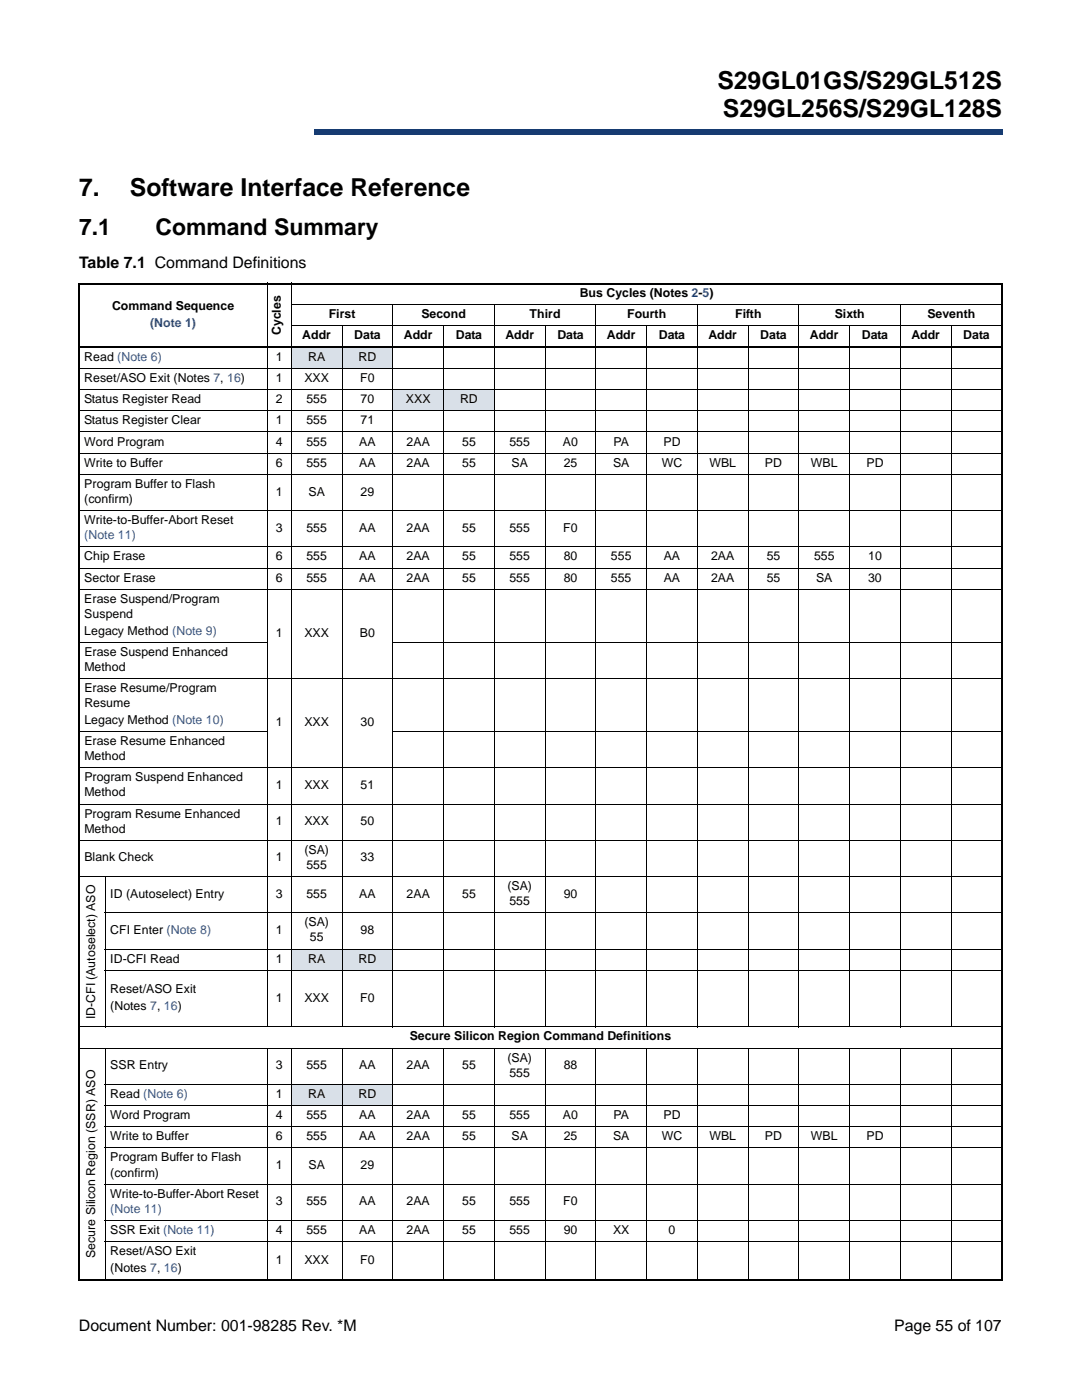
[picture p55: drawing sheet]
<svg xmlns="http://www.w3.org/2000/svg" width="216mm" height="279mm" viewBox="0 0 216 279" stroke-linecap="round" stroke-linejoin="round" font-family="sans-serif">
<defs><g id="words">
<g font-size="4.9">
<text x="143.2" y="17.7">S29GL01GS/S29GL512S</text>
<text x="144.3" y="23.3">S29GL256S/S29GL128S</text>
<text x="15.8" y="39.1">7.</text>
<text x="25.9" y="39.1">Software Interface Reference</text>
</g>
<g font-size="4.6">
<text x="15.8" y="46.9">7.1</text>
<text x="31" y="46.9">Command Summary</text>
</g>
<g font-size="3.2">
<text x="15.8" y="53.4">Table 7.1 Command Definitions</text>
<text x="15.7" y="265.6">Document Number: 001-98285 Rev. *M</text>
<text x="178.4" y="265.6">Page 55 of 107</text>
</g>
<g font-size="2.5">
<text x="115.7" y="59.3">Bus Cycles (Notes 2-5)</text>
<text x="22.4" y="61.8">Command Sequence</text>
<text x="65.6" y="63.5">First</text>
<text x="84.1" y="63.5">Second</text>
<text x="105.7" y="63.5">Third</text>
<text x="125.2" y="63.5">Fourth</text>
<text x="146.7" y="63.5">Fifth</text>
<text x="166.6" y="63.5">Sixth</text>
<text x="185" y="63.5">Seventh</text>
<text x="16.8" y="72">Read (Note 6)</text>
<text x="55" y="72">1</text>
<text x="56" y="66.9" transform="rotate(-90 56 66.9)">Cycles</text>
<text x="60.3" y="67.8">Addr</text>
<text x="61.5" y="72">RA</text>
<text x="70.7" y="67.8">Data</text>
<text x="71.5" y="72">RD</text>
<text x="80.6" y="67.8">Addr</text>
<text x="91" y="67.8">Data</text>
<text x="100.8" y="67.8">Addr</text>
<text x="111.2" y="67.8">Data</text>
<text x="121.1" y="67.8">Addr</text>
<text x="131.5" y="67.8">Data</text>
<text x="141.3" y="67.8">Addr</text>
<text x="151.7" y="67.8">Data</text>
<text x="161.6" y="67.8">Addr</text>
<text x="172" y="67.8">Data</text>
<text x="181.8" y="67.8">Addr</text>
<text x="192.2" y="67.8">Data</text>
<text x="16.8" y="76.2">Reset/ASO Exit (Notes 7, 16)</text>
<text x="55" y="76.2">1</text>
<text x="60.7" y="76.2">XXX</text>
<text x="71.9" y="76.2">F0</text>
<text x="16.8" y="80.5">Status Register Read</text>
<text x="55" y="80.5">2</text>
<text x="61.2" y="80.5">555</text>
<text x="72" y="80.5">70</text>
<text x="81" y="80.5">XXX</text>
<text x="91.8" y="80.5">RD</text>
<text x="16.8" y="84.7">Status Register Clear</text>
<text x="16.8" y="88.9">Word Program</text>
<text x="55" y="88.9">4</text>
<text x="55" y="84.7">1</text>
<text x="61.2" y="88.9">555</text>
<text x="61.2" y="84.7">555</text>
<text x="71.7" y="88.9">AA</text>
<text x="72" y="84.7">71</text>
<text x="81.1" y="88.9">2AA</text>
<text x="92.2" y="88.9">55</text>
<text x="101.7" y="88.9">555</text>
<text x="112.3" y="88.9">A0</text>
<text x="122.4" y="88.9">PA</text>
<text x="132.4" y="88.9">PD</text>
<text x="16.8" y="93.2">Write to Buffer</text>
<text x="55" y="93.2">6</text>
<text x="61.2" y="93.2">555</text>
<text x="71.7" y="93.2">AA</text>
<text x="81.1" y="93.2">2AA</text>
<text x="92.2" y="93.2">55</text>
<text x="102.1" y="93.2">SA</text>
<text x="112.5" y="93.2">25</text>
<text x="122.3" y="93.2">SA</text>
<text x="132" y="93.2">WC</text>
<text x="141.6" y="93.2">WBL</text>
<text x="152.6" y="93.2">PD</text>
<text x="161.8" y="93.2">WBL</text>
<text x="172.9" y="93.2">PD</text>
<text x="16.8" y="97.4">Program Buffer to Flash</text>
<text x="16.8" y="100.4">(confirm)</text>
<text x="55" y="98.9">1</text>
<text x="61.6" y="98.9">SA</text>
<text x="71.9" y="98.9">29</text>
<text x="16.8" y="104.6">Write-to-Buffer-Abort Reset</text>
<text x="55" y="106.1">3</text>
<text x="61.1" y="106.1">555</text>
<text x="71.7" y="106.1">AA</text>
<text x="81.1" y="106.1">2AA</text>
<text x="92.2" y="106.1">55</text>
<text x="101.7" y="106.1">555</text>
<text x="112.4" y="106.1">F0</text>
<text x="16.8" y="111.8">Chip Erase</text>
<text x="55" y="111.8">6</text>
<text x="61.1" y="111.8">555</text>
<text x="71.7" y="111.8">AA</text>
<text x="81.1" y="111.8">2AA</text>
<text x="92.2" y="111.8">55</text>
<text x="101.7" y="111.8">555</text>
<text x="112.5" y="111.8">80</text>
<text x="121.9" y="111.8">555</text>
<text x="132.5" y="111.8">AA</text>
<text x="141.9" y="111.8">2AA</text>
<text x="153" y="111.8">55</text>
<text x="162.4" y="111.8">555</text>
<text x="173.2" y="111.8">10</text>
<text x="16.8" y="116.1">Sector Erase</text>
<text x="55" y="116.1">6</text>
<text x="61.2" y="116.1">555</text>
<text x="71.7" y="116.1">AA</text>
<text x="81.1" y="116.1">2AA</text>
<text x="92.2" y="116.1">55</text>
<text x="101.7" y="116.1">555</text>
<text x="112.5" y="116.1">80</text>
<text x="121.9" y="116.1">555</text>
<text x="132.5" y="116.1">AA</text>
<text x="141.9" y="116.1">2AA</text>
<text x="153" y="116.1">55</text>
<text x="162.8" y="116.1">SA</text>
<text x="173.2" y="116.1">30</text>
<text x="16.8" y="120.3">Erase Suspend/Program</text>
<text x="16.8" y="123.3">Suspend</text>
<text x="16.8" y="126.7">Legacy Method (Note 9)</text>
<text x="16.8" y="130.9">Erase Suspend Enhanced</text>
<text x="55" y="127.1">1</text>
<text x="60.7" y="127.1">XXX</text>
<text x="71.8" y="127.1">B0</text>
<text x="16.8" y="133.9">Method</text>
<text x="16.8" y="138.1">Erase Resume/Program</text>
<text x="16.8" y="141.1">Resume</text>
<text x="16.8" y="144.5">Legacy Method (Note 10)</text>
<text x="16.8" y="148.7">Erase Resume Enhanced</text>
<text x="55" y="144.9">1</text>
<text x="60.7" y="144.9">XXX</text>
<text x="71.9" y="144.9">30</text>
<text x="16.8" y="151.7">Method</text>
<text x="16.8" y="156">Program Suspend Enhanced</text>
<text x="16.8" y="158.9">Method</text>
<text x="55" y="157.5">1</text>
<text x="60.7" y="157.5">XXX</text>
<text x="71.9" y="157.5">51</text>
<text x="16.8" y="163.2">Program Resume Enhanced</text>
<text x="16.8" y="166.2">Method</text>
<text x="55" y="164.7">1</text>
<text x="60.7" y="164.7">XXX</text>
<text x="71.9" y="164.7">50</text>
<text x="16.8" y="171.9">Blank Check</text>
<text x="55" y="171.9">1</text>
<text x="60.7" y="170.4">(SA)</text>
<text x="61.2" y="173.4">555</text>
<text x="71.9" y="171.9">33</text>
<text x="22" y="179.2">ID (Autoselect) Entry</text>
<text x="55" y="179.2">3</text>
<text x="61.2" y="179.2">555</text>
<text x="71.7" y="179.2">AA</text>
<text x="81.1" y="179.2">2AA</text>
<text x="92.2" y="179.2">55</text>
<text x="101.2" y="177.7">(SA)</text>
<text x="112.5" y="179.2">90</text>
<text x="60.7" y="184.9">(SA)</text>
<text x="101.7" y="180.7">555</text>
<text x="22" y="186.4">CFI Enter (Note 8)</text>
<text x="55" y="186.4">1</text>
<text x="61.8" y="187.9">55</text>
<text x="71.9" y="186.4">98</text>
<text x="22" y="192.1">ID-CFI Read</text>
<text x="55" y="192.1">1</text>
<text x="61.5" y="192.1">RA</text>
<text x="71.5" y="192.1">RD</text>
<text x="19" y="203.4" transform="rotate(-90 19 203.4)">ID-CFI (Autoselect) ASO</text>
<text x="22" y="198.2">Reset/ASO Exit</text>
<text x="22" y="201.5">(Notes 7, 16)</text>
<text x="55" y="199.9">1</text>
<text x="60.7" y="199.9">XXX</text>
<text x="71.9" y="199.9">F0</text>
<text x="81.7" y="207.6">Secure Silicon Region Command Definitions</text>
<text x="22" y="213.4">SSR Entry</text>
<text x="55" y="213.4">3</text>
<text x="61.2" y="213.4">555</text>
<text x="71.7" y="213.4">AA</text>
<text x="81.1" y="213.4">2AA</text>
<text x="92.2" y="213.4">55</text>
<text x="101.2" y="211.9">(SA)</text>
<text x="101.7" y="214.9">555</text>
<text x="112.5" y="213.4">88</text>
<text x="22" y="219.1">Read (Note 6)</text>
<text x="55" y="219.1">1</text>
<text x="61.5" y="219.1">RA</text>
<text x="71.5" y="219.1">RD</text>
<text x="22" y="223.3">Word Program</text>
<text x="22" y="227.6">Write to Buffer</text>
<text x="55" y="223.3">4</text>
<text x="55" y="227.6">6</text>
<text x="61.2" y="223.3">555</text>
<text x="61.2" y="227.6">555</text>
<text x="71.7" y="223.3">AA</text>
<text x="71.7" y="227.6">AA</text>
<text x="81.1" y="223.3">2AA</text>
<text x="81.1" y="227.6">2AA</text>
<text x="92.2" y="223.3">55</text>
<text x="92.2" y="227.6">55</text>
<text x="101.7" y="223.3">555</text>
<text x="102.1" y="227.6">SA</text>
<text x="112.3" y="223.3">A0</text>
<text x="112.5" y="227.6">25</text>
<text x="122.3" y="227.6">SA</text>
<text x="122.4" y="223.3">PA</text>
<text x="132" y="227.6">WC</text>
<text x="132.4" y="223.3">PD</text>
<text x="141.6" y="227.6">WBL</text>
<text x="152.6" y="227.6">PD</text>
<text x="161.8" y="227.6">WBL</text>
<text x="172.9" y="227.6">PD</text>
<text x="22" y="231.8">Program Buffer to Flash</text>
<text x="55" y="233.3">1</text>
<text x="61.6" y="233.3">SA</text>
<text x="71.9" y="233.3">29</text>
<text x="22" y="234.8">(confirm)</text>
<text x="22" y="239">Write-to-Buffer-Abort Reset</text>
<text x="55" y="240.5">3</text>
<text x="61.2" y="240.5">555</text>
<text x="71.7" y="240.5">AA</text>
<text x="81.1" y="240.5">2AA</text>
<text x="92.2" y="240.5">55</text>
<text x="101.7" y="240.5">555</text>
<text x="112.4" y="240.5">F0</text>
<text x="19" y="251" transform="rotate(-90 19 251)">Secure Silicon Region (SSR) ASO</text>
<text x="22" y="250.5">Reset/ASO Exit</text>
<text x="22" y="246.3">SSR Exit (Note 11)</text>
<text x="55" y="246.3">4</text>
<text x="61.1" y="246.3">555</text>
<text x="71.7" y="246.3">AA</text>
<text x="81.1" y="246.3">2AA</text>
<text x="92.2" y="246.3">55</text>
<text x="101.7" y="246.3">555</text>
<text x="112.5" y="246.3">90</text>
<text x="122.3" y="246.3">XX</text>
<text x="133.4" y="246.3">0</text>
<text x="22" y="253.9">(Notes 7, 16)</text>
<text x="55" y="252.2">1</text>
<text x="60.7" y="252.2">XXX</text>
<text x="71.9" y="252.2">F0</text>
</g>
<g font-size="2.5" fill="#1f52a1">
<text x="30" y="65.2">(Note 1)</text>
<text x="16.8" y="107.6">(Note 11)</text>
<text x="22" y="242">(Note 11)</text>
</g>
</g></defs>
<path d="M62.8 25.9h137.3v.9h-137.3z" fill="#163b71"/>
<path d="M62.7 26.8h137.3M62.8 25.9h137.2" fill="none" stroke="#163b71" stroke-width=".2"/>
<path d="M62.7 25.8h.2v1h-.2z" fill="#163b71"/>
<path d="M16.7 16.8h36.1v11.2h-36.1z" fill="#fff"/>
<g fill="#d9e0e8">
<path d="M58.1 69.3h10.2v4.2h-10.2z"/>
<path d="M68.3 69.3h10.1v4.2h-10.1z"/>
<path d="M78.4 77.7h10.1v4.3h-10.1z"/>
<path d="M88.5 77.7h10.2v4.3h-10.2z"/>
<path d="M58.1 189.4h10.2v4.2h-10.2z"/>
<path d="M68.3 189.4h10.1v4.2h-10.1z"/>
<path d="M58.1 216.4h10.2v4.2h-10.2z"/>
<path d="M68.3 216.4h10.1v4.2h-10.1z"/>
</g>
<path d="M15.6 56.6h184.5M15.8 56.8v198.4M200 56.8v198.4M15.6 69.3h184.5M15.6 255.4h184.5" fill="none" stroke="#000" stroke-width=".36"/>
<g fill="none" stroke="#000" stroke-width=".2">
<path d="M53.3 56.4v148.6M58.1 56.4v148.6M15.6 73.5h184.5M15.6 77.7h184.5M58 60.8h142.1M58 65h142.1M68.3 65v140M78.4 60.7v144.3M88.5 65v140M98.7 60.7v144.3M108.8 65v140M118.9 60.7v144.3"/>
<path d="M129 65v140M139.2 60.7v144.3M149.3 65v140M159.4 60.7v144.3M169.5 65v140M179.7 60.7v144.3M189.8 65v140M15.6 82h184.5M15.6 86.2h184.5M15.6 90.4h184.5M15.6 94.7h184.5M15.6 101.9h184.5"/>
<path d="M15.6 109.2h184.5M15.6 113.4h184.5M15.6 117.6h184.5M15.6 128.2h37.8M15.6 135.4h184.5M78.3 128.2h121.8M15.6 146h37.8M15.6 153.2h184.5M78.3 146h121.8M15.6 160.5h184.5M15.6 167.7h184.5M15.6 174.9h184.5"/>
<path d="M21 174.9v30.1M20.9 182.2h179.2M20.9 189.4h179.2M20.9 193.6h179.2M15.6 204.9h184.5M15.6 209.2h184.5M20.9 216.4h179.2M21 209.1v46.5M53.3 209.1v46.5M58.1 209.1v46.5M68.3 209.1v46.5M78.4 209.1v46.5"/>
<path d="M88.5 209.1v46.5M98.7 209.1v46.5M108.8 209.1v46.5M118.9 209.1v46.5M129 209.1v46.5M139.2 209.1v46.5M149.3 209.1v46.5M159.4 209.1v46.5M169.5 209.1v46.5M179.7 209.1v46.5M189.8 209.1v46.5M20.9 220.6h179.2"/>
<path d="M20.9 224.9h179.2M20.9 229.1h179.2M20.9 236.3h179.2M20.9 243.6h179.2M20.9 247.8h179.2"/>
</g>
<use href="#words"/>
</svg>
